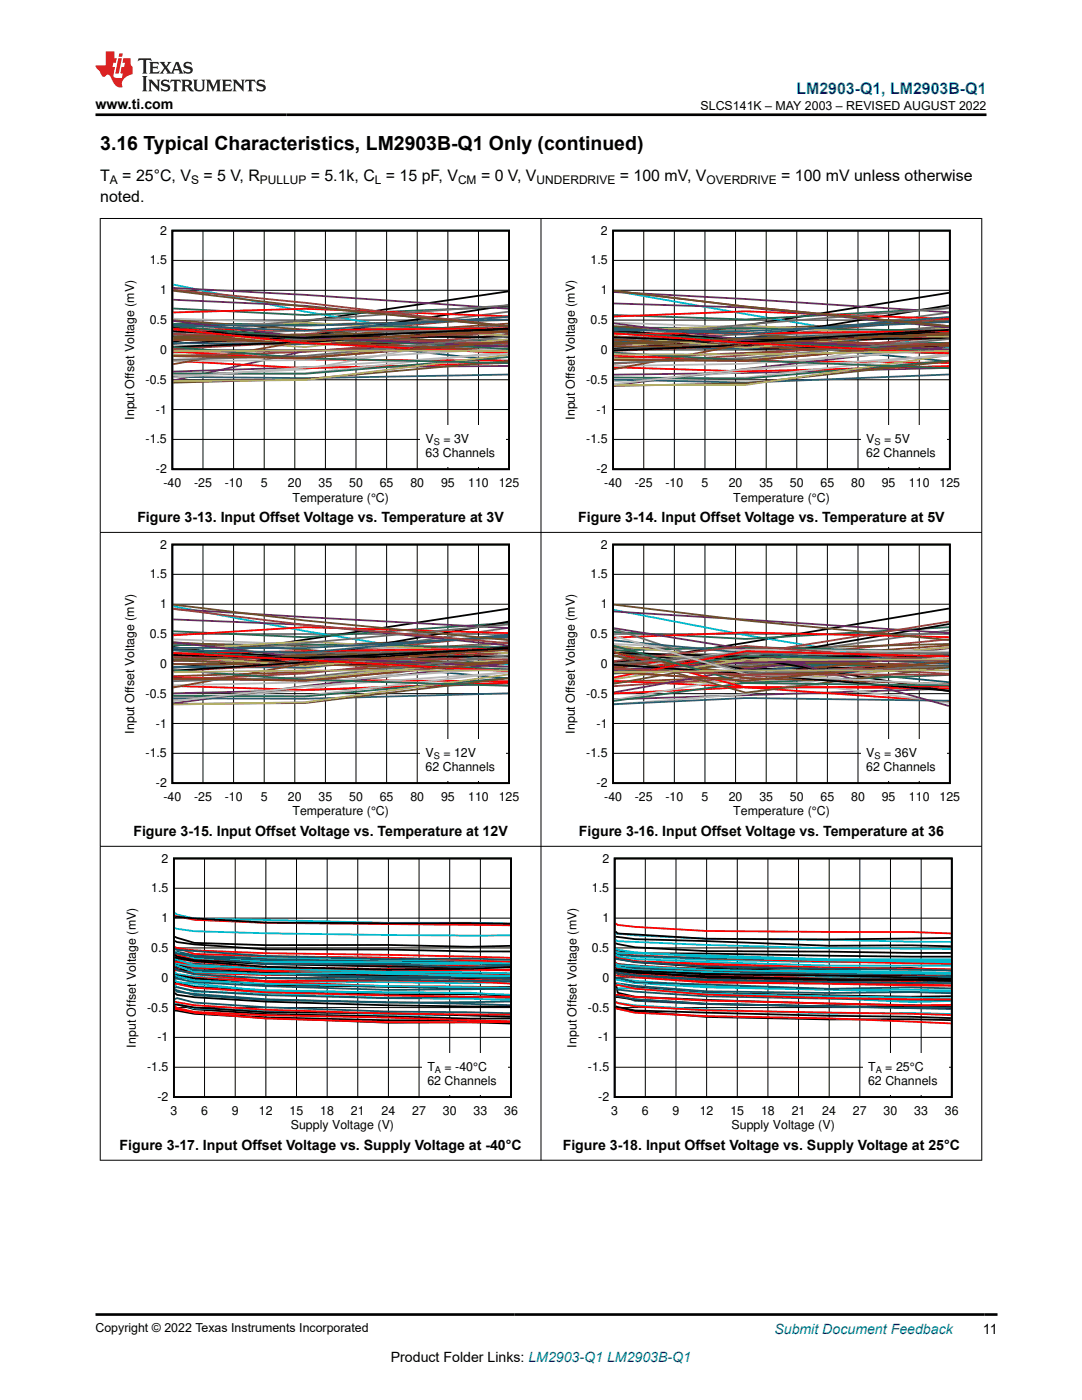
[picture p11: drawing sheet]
<svg xmlns="http://www.w3.org/2000/svg" width="216mm" height="279mm" viewBox="0 0 216 279" stroke-linecap="round" stroke-linejoin="round" font-family="sans-serif">
<defs><g id="words">
<text font-size="3.9" x="20" y="29.9">3.16 Typical Characteristics, LM2903B-Q1 Only (continued)</text>
<text font-size="3.2" fill="#00f" x="158.9" y="18.7">LM2903-Q1, LM2903B-Q1</text>
<g font-size="3.2">
<text x="20" y="36.1">T</text>
<text x="20" y="40.3">noted.</text>
<text x="24.4" y="36.1">= 25°C, V</text>
<text x="40.6" y="36.1">= 5 V, R</text>
<text x="62" y="36.1">= 5.1k, C = 15 pF, V</text>
<text x="96" y="36.1">= 0 V, V</text>
<text x="123.7" y="36.1">= 100 mV, V</text>
<text x="155.9" y="36.1">= 100 mV unless otherwise</text>
</g>
<g font-size="2.8">
<text x="19" y="21.8">www.ti.com</text>
<text x="27.4" y="104.3">Figure 3-13. Input Offset Voltage vs. Temperature at 3V</text>
<text x="115.4" y="104.3">Figure 3-14. Input Offset Voltage vs. Temperature at 5V</text>
<text x="26.6" y="166.9">Figure 3-15. Input Offset Voltage vs. Temperature at 12V</text>
<text x="115.5" y="166.9">Figure 3-16. Input Offset Voltage vs. Temperature at 36</text>
<text x="23.9" y="229.5">Figure 3-17. Input Offset Voltage vs. Supply Voltage at -40°C</text>
<text x="112.3" y="229.5">Figure 3-18. Input Offset Voltage vs. Supply Voltage at 25°C</text>
<text x="196.1" y="266.1">11</text>
<text x="78" y="271.7">Product Folder Links: LM2903-Q1 LM2903B-Q1</text>
</g>
<text font-size="2.8" fill="#00f" x="154.5" y="266.2">Submit Document Feedback</text>
<g font-size="2.5">
<text x="139.8" y="21.9">SLCS141K – MAY 2003 – REVISED AUGUST 2022</text>
<text x="31.9" y="46.8">2</text>
<text x="119.9" y="46.8">2</text>
<text x="29.9" y="52.8">1.5</text>
<text x="117.8" y="52.8">1.5</text>
<text x="31.9" y="58.7">1</text>
<text x="119.9" y="58.7">1</text>
<text x="29.9" y="64.7">0.5</text>
<text x="117.8" y="64.7">0.5</text>
<text x="31.9" y="70.6">0</text>
<text x="119.9" y="70.6">0</text>
<text x="29" y="76.6">-0.5</text>
<text x="117" y="76.6">-0.5</text>
<text x="26.8" y="83.8" transform="rotate(-90 26.8 83.8)">Input Offset Voltage (mV)</text>
<text x="31.1" y="82.5">-1</text>
<text x="114.7" y="83.8" transform="rotate(-90 114.7 83.8)">Input Offset Voltage (mV)</text>
<text x="119.1" y="82.5">-1</text>
<text x="29" y="88.5">-1.5</text>
<text x="84.9" y="88.5">V</text>
<text x="88.5" y="88.5">= 3V</text>
<text x="117" y="88.5">-1.5</text>
<text x="172.9" y="88.5">V</text>
<text x="176.4" y="88.5">= 5V</text>
<text x="31.1" y="94.4">-2</text>
<text x="84.9" y="91.2">63 Channels</text>
<text x="119.1" y="94.4">-2</text>
<text x="172.9" y="91.2">62 Channels</text>
<text x="32.6" y="97.3">-40</text>
<text x="38.7" y="97.3">-25</text>
<text x="44.8" y="97.3">-10</text>
<text x="52" y="97.3">5</text>
<text x="57.5" y="97.3">20</text>
<text x="58.4" y="100.1">Temperature (°C)</text>
<text x="63.6" y="97.3">35</text>
<text x="69.7" y="97.3">50</text>
<text x="75.8" y="97.3">65</text>
<text x="81.9" y="97.3">80</text>
<text x="88" y="97.3">95</text>
<text x="93.4" y="97.3">110</text>
<text x="99.5" y="97.3">125</text>
<text x="120.6" y="97.3">-40</text>
<text x="126.7" y="97.3">-25</text>
<text x="132.8" y="97.3">-10</text>
<text x="140" y="97.3">5</text>
<text x="145.4" y="97.3">20</text>
<text x="146.3" y="100.1">Temperature (°C)</text>
<text x="151.5" y="97.3">35</text>
<text x="157.6" y="97.3">50</text>
<text x="163.7" y="97.3">65</text>
<text x="169.8" y="97.3">80</text>
<text x="175.9" y="97.3">95</text>
<text x="181.4" y="97.3">110</text>
<text x="187.5" y="97.3">125</text>
<text x="31.9" y="109.5">2</text>
<text x="119.9" y="109.5">2</text>
<text x="29.9" y="115.4">1.5</text>
<text x="117.8" y="115.4">1.5</text>
<text x="31.9" y="121.4">1</text>
<text x="119.9" y="121.4">1</text>
<text x="29.9" y="127.3">0.5</text>
<text x="117.8" y="127.3">0.5</text>
<text x="31.9" y="133.3">0</text>
<text x="119.9" y="133.3">0</text>
<text x="29" y="139.2">-0.5</text>
<text x="117" y="139.2">-0.5</text>
<text x="26.8" y="146.4" transform="rotate(-90 26.8 146.4)">Input Offset Voltage (mV)</text>
<text x="31.1" y="145.2">-1</text>
<text x="114.7" y="146.4" transform="rotate(-90 114.7 146.4)">Input Offset Voltage (mV)</text>
<text x="119.1" y="145.2">-1</text>
<text x="29" y="151.1">-1.5</text>
<text x="84.9" y="153.9">62 Channels</text>
<text x="84.9" y="151.1">V</text>
<text x="88.5" y="151.1">= 12V</text>
<text x="117" y="151.1">-1.5</text>
<text x="172.9" y="151.1">V</text>
<text x="172.9" y="153.9">62 Channels</text>
<text x="176.4" y="151.1">= 36V</text>
<text x="31.1" y="157.1">-2</text>
<text x="32.6" y="159.9">-40</text>
<text x="38.7" y="159.9">-25</text>
<text x="44.8" y="159.9">-10</text>
<text x="52" y="159.9">5</text>
<text x="57.5" y="159.9">20</text>
<text x="63.6" y="159.9">35</text>
<text x="69.7" y="159.9">50</text>
<text x="75.8" y="159.9">65</text>
<text x="81.9" y="159.9">80</text>
<text x="88" y="159.9">95</text>
<text x="93.4" y="159.9">110</text>
<text x="99.5" y="159.9">125</text>
<text x="119.1" y="157.1">-2</text>
<text x="120.6" y="159.9">-40</text>
<text x="126.7" y="159.9">-25</text>
<text x="132.8" y="159.9">-10</text>
<text x="140" y="159.9">5</text>
<text x="145.4" y="159.9">20</text>
<text x="151.5" y="159.9">35</text>
<text x="157.6" y="159.9">50</text>
<text x="163.7" y="159.9">65</text>
<text x="169.8" y="159.9">80</text>
<text x="175.9" y="159.9">95</text>
<text x="181.4" y="159.9">110</text>
<text x="187.5" y="159.9">125</text>
<text x="58.4" y="162.7">Temperature (°C)</text>
<text x="146.3" y="162.7">Temperature (°C)</text>
<text x="32.2" y="172.1">2</text>
<text x="120.2" y="172.1">2</text>
<text x="30.2" y="178.1">1.5</text>
<text x="118.1" y="178.1">1.5</text>
<text x="32.2" y="184">1</text>
<text x="120.2" y="184">1</text>
<text x="30.2" y="190">0.5</text>
<text x="118.1" y="190">0.5</text>
<text x="32.2" y="195.9">0</text>
<text x="120.2" y="195.9">0</text>
<text x="29.4" y="201.9">-0.5</text>
<text x="117.3" y="201.9">-0.5</text>
<text x="27.1" y="209.1" transform="rotate(-90 27.1 209.1)">Input Offset Voltage (mV)</text>
<text x="31.4" y="207.8">-1</text>
<text x="115" y="209.1" transform="rotate(-90 115 209.1)">Input Offset Voltage (mV)</text>
<text x="119.4" y="207.8">-1</text>
<text x="29.4" y="213.8">-1.5</text>
<text x="85.3" y="213.8">T</text>
<text x="88.7" y="213.8">= -40°C</text>
<text x="117.3" y="213.8">-1.5</text>
<text x="173.2" y="213.8">T</text>
<text x="176.6" y="213.8">= 25°C</text>
<text x="31.4" y="219.7">-2</text>
<text x="85.3" y="216.5">62 Channels</text>
<text x="119.4" y="219.7">-2</text>
<text x="173.2" y="216.5">62 Channels</text>
<text x="34" y="222.6">3</text>
<text x="40.1" y="222.6">6</text>
<text x="46.2" y="222.6">9</text>
<text x="51.7" y="222.6">12</text>
<text x="57.8" y="222.6">15</text>
<text x="58" y="225.4">Supply Voltage (V)</text>
<text x="63.9" y="222.6">18</text>
<text x="70" y="222.6">21</text>
<text x="76.1" y="222.6">24</text>
<text x="82.2" y="222.6">27</text>
<text x="88.4" y="222.6">30</text>
<text x="94.5" y="222.6">33</text>
<text x="100.6" y="222.6">36</text>
<text x="122" y="222.6">3</text>
<text x="128.1" y="222.6">6</text>
<text x="134.2" y="222.6">9</text>
<text x="139.6" y="222.6">12</text>
<text x="145.7" y="222.6">15</text>
<text x="146" y="225.4">Supply Voltage (V)</text>
<text x="151.9" y="222.6">18</text>
<text x="158" y="222.6">21</text>
<text x="164.1" y="222.6">24</text>
<text x="170.2" y="222.6">27</text>
<text x="176.3" y="222.6">30</text>
<text x="182.4" y="222.6">33</text>
<text x="188.5" y="222.6">36</text>
<text x="19" y="265.9">Copyright © 2022 Texas Instruments Incorporated</text>
</g>
<g font-size="2.4">
<text x="21.9" y="36.7">A</text>
<text x="38.1" y="36.7">S</text>
<text x="51.9" y="36.7">PULLUP</text>
<text x="74.8" y="36.7">L</text>
<text x="91.4" y="36.7">CM</text>
<text x="107.1" y="36.7">UNDERDRIVE</text>
<text x="141" y="36.7">OVERDRIVE</text>
</g>
<g font-size="1.8">
<text x="86.5" y="88.9">S</text>
<text x="174.5" y="88.9">S</text>
<text x="86.5" y="151.5">S</text>
<text x="174.5" y="151.5">S</text>
<text x="86.8" y="214.2">A</text>
<text x="174.7" y="214.2">A</text>
</g>
</g></defs>
<path d="M34.4 46h67.2v47.6h-67.2zM101.4 58.2l-40.5 5.9-26.3 4.1M34.6 65.2l26.3 3.4 40.5-.2M34.6 65.3l26.3 1.8 40.5 .2M101.4 60.9l-40.5 6.3-26.3 1.4M101.4 65.7l-40.5 2.6-26.3 .9M101.4 65.5l-40.5 1.9-26.3-1.3" fill="none" stroke="#000" stroke-width=".36"/>
<g fill="none" stroke="#000" stroke-width=".2">
<path d="M34.4 57.9h67.2M34.4 52h67.2M40.5 46v47.7M46.6 46v47.7M52.7 46v47.7M58.8 46v47.7M64.9 46v47.7M71 46v47.7M77.1 46v47.7M83.3 46v47.7M89.4 46v47.7M95.5 46v47.7"/>
<path d="M34.4 75.8h67.2M34.4 69.8h67.2M34.4 63.9h67.2M34.4 87.7h67.2M34.4 81.7h67.2"/>
</g>
<path d="M34.6 62.4l26.3-.8 40.5 1.5M34.6 70.2l26.3 1.5 40.5 .3M34.6 72l26.3 1.5 40.5-1.1M101.4 66.5l-40.5 1.3-26.3-.7M101.4 65.5l-40.5 .4-26.3-.2 26.3 2.8 40.5 2" fill="none" stroke="#f00" stroke-width=".36"/>
<path d="M34.6 65.4l26.3 2.3 40.5 4.5" fill="none" stroke="#105465" stroke-width=".36"/>
<path d="M34.6 56.8l26.3 5.4 40.5 6.9" fill="none" stroke="#00bacc" stroke-width=".36"/>
<path d="M34.6 65.1l26.3 2.7 40.5 .1M34.6 64.6l26.3 .1 40.5 1.1M34.6 65.1l26.3 2.2 40.5 2.3M34.6 69.2l26.3 2.3 40.5 1M101.4 61.2l-40.5 1.7-26.3-1.3M101.4 71.3l-40.5 3.3-26.3-.1" fill="none" stroke="#286b48" stroke-width=".36"/>
<path d="M34.6 57.8l26.3 2.6 40.5 4.7M34.6 67.9h26.3l40.5 2.4M34.6 66.7l66.8 1.8M101.4 63.2l-40.5 3.5-26.3 .9M101.4 66.8l-40.5 3.4-26.3 .9M101.4 66.2l-66.8 3.4" fill="none" stroke="#9d3939" stroke-width=".36"/>
<path d="M34.6 57.5l26.3 1.3 40.5 2.8M34.6 59.8l26.3 1.2 40.5 4.2M34.6 64l26.3 3.3 40.5 1.9M101.4 73l-40.5 .3-26.3 .9M101.4 68.9l-40.5 1.2-26.3 5.8M101.4 68.2l-40.5 3.2-26.3-.3" fill="none" stroke="#68275f" stroke-width=".36"/>
<path d="M34.6 58l26.3 3.2 40.5 3.9M34.6 63.9l26.3 1.9 40.5 3.4M101.4 63.9l-40.5 .9h-26.3M101.4 66.5l-40.5 1.9-26.3-1M101.4 72l-40.5 3.7-26.3 .7M101.4 66.2l-66.8 1" fill="none" stroke="#6b5028" stroke-width=".36"/>
<path d="M34.6 67.8l26.3 .4 40.5 1.8M34.6 66.6l26.3 1.7 40.5 .2M101.4 64.6l-40.5 2.6-26.3 .4M101.4 68.3l-40.5 1.7-26.3 .3M101.4 66l-40.5 2-26.3 4.7M101.4 68.2l-40.5 3.2-26.3-.3" fill="none" stroke="#83461f" stroke-width=".36"/>
<path d="M34.6 65.3l26.3-.9 40.5 2.6M101.4 64.9l-40.5 4.4-26.3-1.7M101.4 67.7l-40.5 3.5-26.3-.5M101.4 65.5l-40.5 3.1-26.3-2.6M101.4 70.8l-40.5 5-26.3 .2M101.4 70l-66.8 .1" fill="none" stroke="#b1ae67" stroke-width=".36"/>
<path d="M101.4 62.2l-40.5 5.2-26.3-1.2M101.4 64.9l-66.8 4.7M101.4 66.2l-40.5-.3-26.3 1.2M101.4 60.9l-40.5 3-26.3 2.7M101.4 67.2l-40.5 3.8-26.3 .8" fill="none" stroke="#6c6c6c" stroke-width=".36"/>
<path d="M34.6 63.6l26.3 .8 40.5 2.3M101.4 66.2l-40.5 7.5-26.3 1.3M101.4 70.2l-40.5 4.3-26.3 .4M101.4 69.5l-40.5 2.4-26.3 .2M101.4 70.6l-40.5 2.7-26.3 2" fill="none" stroke="#b8b8b8" stroke-width=".36"/>
<path d="M101.4 65.9l-40.5 1.1-26.3 .1M101.4 65.8l-40.5 2.9-26.3-.2M101.4 74.7l-40.5 .8-26.3-.3M101.4 63.8l-40.5 1.2-26.3-.2M101.4 63.2l-40.5 2.8-26.3-1.1" fill="none" stroke="#295c75" stroke-width=".36"/>
<path d="M83.8 84.8h17.1v8.4h-17.1z" fill-rule="evenodd" fill="#fff"/>
<path d="M122.3 46h67.2v47.6h-67.2zM189.4 58.4l-40.6 6.5-26.3 3.8M122.5 65.6l26.3 4.1 40.6-.7M122.5 66l26.3 1.8 40.6-.3M189.4 60.9l-40.6 6.8-26.3 1.9M189.4 66.1l-40.6 2.7-26.3 1.1M189.4 65.8l-40.6 2.5-26.3-1" fill="none" stroke="#000" stroke-width=".36"/>
<g fill="none" stroke="#000" stroke-width=".2">
<path d="M122.3 57.9h67.2M122.3 52h67.2M128.5 46v47.7M134.6 46v47.7M140.7 46v47.7M146.8 46v47.7M152.9 46v47.7M159 46v47.7M165.1 46v47.7M171.2 46v47.7M177.3 46v47.7M183.4 46v47.7"/>
<path d="M122.3 75.8h67.2M122.3 69.8h67.2M122.3 63.9h67.2M122.3 87.7h67.2M122.3 81.7h67.2"/>
</g>
<path d="M122.5 63.2l26.3-1.1 40.6 1.5M122.5 71l26.3 1 40.6 .4M122.5 66.5l26.3 2 40.6 2M189.4 67l-40.6 2-26.3-1.2M189.4 73.1l-40.6 1-26.3-.8M189.4 66.1l-40.6 .4-26.3 .1" fill="none" stroke="#f00" stroke-width=".36"/>
<path d="M122.5 66.3l26.3 1.9 40.6 3.9" fill="none" stroke="#105465" stroke-width=".36"/>
<path d="M122.5 58l26.3 4.7 40.6 6.8" fill="none" stroke="#00bacc" stroke-width=".36"/>
<path d="M122.5 65.7l26.3 3 40.6-.3M122.5 65.4l26.3 .1 40.6 .5M122.5 66.3l26.3 1.9 40.6 1.9M122.5 70.4l26.3 1.5 40.6 1.6M189.4 61.5l-40.6 2.3-26.3-.9M189.4 72l-40.6 3.6-26.3-.3" fill="none" stroke="#286b48" stroke-width=".36"/>
<path d="M122.5 58l26.3 3.2 40.6 3.9M122.5 68.5l26.3-.4 40.6 2.6M122.5 67.2l26.3 1 40.6 .5M189.4 63.5l-40.6 3.9-26.3 1.5M189.4 67.1l-40.6 3.8-26.3 1.7M189.4 66.3l-40.6 2.7-26.3 1" fill="none" stroke="#9d3939" stroke-width=".36"/>
<path d="M122.5 58.3l26.3 1.4 40.6 2.6M122.5 60.6l26.3 .8 40.6 3.9M122.5 64.5l26.3 3.4 40.6 1.9M189.4 73.4l-40.6 1-26.3 .4M189.4 69.1l-40.6 4.5-26.3 3.3M189.4 68.5l-40.6 3.5-26.3-.2" fill="none" stroke="#68275f" stroke-width=".36"/>
<path d="M122.5 58l26.3 3.2 40.6 3.9M122.5 65.1l26.3 1.5 40.6 3.2M189.4 64.1l-40.6 1.5h-26.3M189.4 66.8l-40.6 2.4-26.3-.9M189.4 72.1l-40.6 4.4-26.3 .5M189.4 66.8l-40.6 .7-26.3 1.2" fill="none" stroke="#6b5028" stroke-width=".36"/>
<path d="M122.5 69.1l26.3 .1 40.6 1.4M122.5 67.8l26.3 1.2h40.6M189.4 65.2l-40.6 2.7-26.3 .5M189.4 68.5l-40.6 1.9-26.3 1.1M189.4 66.6l-40.6 2-26.3 5.1M189.4 68.5l-40.6 3.5-26.3-.2" fill="none" stroke="#83461f" stroke-width=".36"/>
<path d="M122.5 66l26.3-1 40.6 2.3M189.4 65.3l-40.6 4.4-26.3-1.3M189.4 68.8l-40.6 2.9h-26.3M189.4 66l-40.6 3.4-26.3-2.4M189.4 70.9l-40.6 5.9h-26.3M189.4 70l-40.6 .7h-26.3" fill="none" stroke="#b1ae67" stroke-width=".36"/>
<path d="M189.4 62.4l-40.6 5.5-26.3-.7M189.4 65.1l-40.6 3.1-26.3 1.6M189.4 66.3l-40.6 .4-26.3 1.1M189.4 61.5l-40.6 3.3-26.3 2.7M189.4 67.7l-40.6 3.7-26.3 1" fill="none" stroke="#6c6c6c" stroke-width=".36"/>
<path d="M122.5 64.4l66.9 2.4M189.4 66.9l-40.6 7.3-26.3 1.9M189.4 70.6l-40.6 4.8-26.3 .5M189.4 69.7l-40.6 2.9-26.3 .4M189.4 70.9l-40.6 2.8-26.3 2.9" fill="none" stroke="#b8b8b8" stroke-width=".36"/>
<path d="M189.4 66.4l-40.6 1-26.3 .9M189.4 66.3l-40.6 3.3-26.3-.5M189.4 74.7l-40.6 1.7-26.3-.6M189.4 64.3l-40.6 1.8-26.3-.2M189.4 63.3l-40.6 3.4-26.3-1.1" fill="none" stroke="#295c75" stroke-width=".36"/>
<path d="M171.8 84.8h17.1v8.4h-17.1z" fill-rule="evenodd" fill="#fff"/>
<path d="M34.4 108.7h67.2v47.6h-67.2zM34.6 129.1l26.3 3.6 40.5-.4M34.6 129.6l26.3 1.6 40.5-.2M101.4 121.5l-66.8 10.2M101.4 124.1l-40.5 7.1-26.3 2M101.4 129.2l-40.5 3-26.3 1.6M101.4 129.4l-40.5 2-26.3-.7" fill="none" stroke="#000" stroke-width=".36"/>
<g fill="none" stroke="#000" stroke-width=".2">
<path d="M34.4 114.6h67.2M40.5 108.7v47.6M46.6 108.7v47.6M52.7 108.7v47.6M58.8 108.7v47.6M64.9 108.7v47.6M71 108.7v47.6M77.1 108.7v47.6M83.3 108.7v47.6M89.4 108.7v47.6M95.5 108.7v47.6M34.4 138.4h67.2"/>
<path d="M34.4 132.5h67.2M34.4 126.5h67.2M34.4 120.6h67.2M34.4 150.3h67.2M34.4 144.4h67.2"/>
</g>
<path d="M34.6 135.2l26.3 .5 40.5 .2M34.6 130.3l66.8 3.6M101.4 130.3l-40.5 1.7-26.3-.6M101.4 126.3l-40.5-1.1-26.3 1.6M101.4 136.2l-40.5 1.5-26.3-.8M101.4 129.5l-40.5 .4-26.3 .6" fill="none" stroke="#f00" stroke-width=".36"/>
<path d="M34.6 129.4l26.3 2.2 40.5 3.8" fill="none" stroke="#105465" stroke-width=".36"/>
<path d="M34.6 121l26.3 4.9 40.5 6.7" fill="none" stroke="#00bacc" stroke-width=".36"/>
<path d="M34.6 129.4l26.3 2.4 40.5 .3M34.6 128.7l26.3-.1 40.5 .6M34.6 129.8l26.3 2 40.5 1.8M34.6 133.7l26.3 1.9 40.5 1.3M101.4 124.3l-40.5 2.9-26.3-1.2M101.4 135.3l-40.5 3.7-26.3-.1" fill="none" stroke="#286b48" stroke-width=".36"/>
<path d="M34.6 131.6l26.3-.4 40.5 2.6M34.6 131l26.3 .4 40.5 .2M34.6 121.5l26.3 3.2 40.5 3.7M101.4 126.7l-40.5 4.1-26.3 1.1M101.4 130.2l-40.5 4.2-26.3 1.2M101.4 129.4l-40.5 3.1-26.3 1.4" fill="none" stroke="#9d3939" stroke-width=".36"/>
<path d="M34.6 121.6l26.3 1.6 40.5 2.1M34.6 123.6l26.3 1.1 40.5 4.1M34.6 128.2l26.3 3.1 40.5 1.7M101.4 136.4l-40.5 1.3-26.3 .7M101.4 132.3l-40.5 4.6-26.3 3.5M101.4 132l-40.5 3.8-26.3-.4" fill="none" stroke="#68275f" stroke-width=".36"/>
<path d="M34.6 128.2l26.3 1.4 40.5 3.6M34.6 120.7l26.3 3.1 40.5 3.9M101.4 127.3l-40.5 1.6-26.3-.5M101.4 130.2l-40.5 2.5-26.3-.9M101.4 135.4l-40.5 4.9-26.3 .2M101.4 129.7l-66.8 2" fill="none" stroke="#6b5028" stroke-width=".36"/>
<path d="M34.6 132.6l26.3-.1 40.5 1.3M34.6 131.2l26.3 1.3 40.5-.2M101.4 128.3l-40.5 2.3-26.3 .9M101.4 131.9l-40.5 2.2-26.3 .8M101.4 129.7l-40.5 2.7-26.3 4.8M101.4 132l-40.5 3.8-26.3-.4" fill="none" stroke="#83461f" stroke-width=".36"/>
<path d="M34.6 129.6l26.3-1.6 40.5 2.4M101.4 128.2l-40.5 5.2-26.3-1.7M101.4 131.5l-40.5 4-26.3-.2M101.4 129.4l-40.5 3.6-26.3-2.2M101.4 134.6l-40.5 5.5-26.3 .5M101.4 133.8h-40.5l-26.3 .3" fill="none" stroke="#b1ae67" stroke-width=".36"/>
<path d="M101.4 125.3l-40.5 5.9-26.3-.9M101.4 128.1l-40.5 3.7-26.3 1.5M101.4 129.8l-40.5 .5-26.3 1.1M101.4 124.6l-66.8 6.2M101.4 130.8l-40.5 4.4-26.3 .7" fill="none" stroke="#6c6c6c" stroke-width=".36"/>
<path d="M34.6 127.6l66.8 2.8M101.4 130.3l-40.5 7.4-26.3 2M101.4 134.1l-40.5 4.7-26.3 .2M101.4 133.3l-40.5 2.9-26.3 .6M101.4 134.2l-40.5 2.8-26.3 2.9" fill="none" stroke="#b8b8b8" stroke-width=".36"/>
<path d="M101.4 129.3l-40.5 2-26.3 .2M101.4 129l-40.5 4.2-26.3-.1M101.4 138.4l-40.5 1.1-26.3-.1M101.4 127.1l-40.5 2.2h-26.3M101.4 126.7l-40.5 3.5-26.3-.4" fill="none" stroke="#295c75" stroke-width=".36"/>
<path d="M83.8 147.5h17.1v8.3h-17.1z" fill-rule="evenodd" fill="#fff"/>
<path d="M122.3 108.7h67.2v47.6h-67.2zM122.5 129.8l26.3 3.8 40.6-.7M122.5 132l26.3-.8 40.6 6.7M122.5 130.3l26.3 .7 40.6-.1M122.5 132.7l26.3 1.7 40.6 3.5M189.4 121.4l-40.6 6.9-26.3 4.2M189.4 124.5l-40.6 7-26.3 1.8" fill="none" stroke="#000" stroke-width=".36"/>
<g fill="none" stroke="#000" stroke-width=".2">
<path d="M122.3 114.6h67.2M128.5 108.7v47.6M134.6 108.7v47.6M140.7 108.7v47.6M146.8 108.7v47.6M152.9 108.7v47.6M159 108.7v47.6M165.1 108.7v47.6M171.2 108.7v47.6M177.3 108.7v47.6M183.4 108.7v47.6M122.3 138.4h67.2"/>
<path d="M122.3 132.5h67.2M122.3 126.5h67.2M122.3 120.6h67.2M122.3 150.3h67.2M122.3 144.4h67.2"/>
</g>
<path d="M122.5 135.9l26.3 1.2 40.6 .3M122.5 138.4l26.3-1.2 40.6 2.9M122.5 130.2l26.3 7 40.6-.2M189.4 130.9l-40.6 2.2-26.3-1M189.4 127.2l-40.6-1-26.3 1M189.4 131l-40.6-1-26.3 5.2" fill="none" stroke="#f00" stroke-width=".36"/>
<path d="M122.5 130.4l26.3 1.8 40.6 4" fill="none" stroke="#105465" stroke-width=".36"/>
<path d="M122.5 121.7l26.3 5.1 40.6 6.7" fill="none" stroke="#00bacc" stroke-width=".36"/>
<path d="M122.5 129.8l26.3 2.7 40.6 .5M122.5 129.8l26.3-.7 40.6 1M122.5 128.9l26.3 7.4 40.6 .5M189.4 125.2l-40.6 2.3-26.3-1.4M189.4 134.7l-40.6 1.6-26.3 3.6M189.4 131.9l-40.6-1-26.3 3.4" fill="none" stroke="#286b48" stroke-width=".36"/>
<path d="M122.5 132.2h26.3l40.6 2.3M122.5 131.9l26.3-3 40.6 3M122.5 133.4l26.3 1.2h40.6M189.4 127.6l-40.6 3.9-26.3 1.4M189.4 131.5l-40.6 3.8-26.3 1.6M189.4 124.1l-40.6 6.5-26.3 2.6" fill="none" stroke="#9d3939" stroke-width=".36"/>
<path d="M122.5 122l66.9 4.3M122.5 125.4l26.3 4.2 40.6 11.3M189.4 137.4l-66.9 2.2M189.4 129.3l-40.6 4.2-26.3 4.7M189.4 131.7l-40.6 .5-26.3 1.5M189.4 132l-40.6 3.8-26.3-1.7" fill="none" stroke="#68275f" stroke-width=".36"/>
<path d="M122.5 130.8l26.3 7.4 40.6-5-40.6 1.5-26.3-3.9M122.5 120.7l26.3 3.1 40.6 3.9M189.4 128.5l-40.6 1-26.3-.2M189.4 130.9l-40.6 2.2-26.3-.4M189.4 133.1l-40.6-1.3-26.3 4.7" fill="none" stroke="#6b5028" stroke-width=".36"/>
<path d="M122.5 130.2l26.3 5.1 40.6 1.2M189.4 128.8l-40.6 2.9-26.3 .4M189.4 132.9l-40.6 2.2-26.3 1M189.4 130.3l-40.6 4.6-26.3-1.7M189.4 133.1l-40.6-1.4-26.3 1.6M189.4 132l-40.6 3.8-26.3-1.7" fill="none" stroke="#83461f" stroke-width=".36"/>
<path d="M122.5 128.9l26.3 2.6 40.6 .7M189.4 129.3l-40.6 4.8-26.3-1.5M189.4 132.9l-40.6 3.3-26.3-.1M189.4 129.2l-40.6 3-26.3-2.2M189.4 131.6h-40.6l-26.3 3.9M189.4 133.8h-40.6l-26.3 .3" fill="none" stroke="#b1ae67" stroke-width=".36"/>
<path d="M122.5 125.5l26.3 8.8 40.6-1.4M189.4 125.8l-40.6 5.7-26.3-.6M189.4 129.2l-40.6 3.5-26.3 1.7M189.4 130.4h-40.6l-26.3 .6M189.4 130.4h-40.6l-26.3 2" fill="none" stroke="#6c6c6c" stroke-width=".36"/>
<path d="M122.5 128.5l66.9 3.2M122.5 139.7l26.3-4.7 40.6 5.3M122.5 126.9l26.3 7.6 40.6 2.1M189.4 131l-40.6 7.5-26.3 2.1M189.4 130.1l-40.6-.5-26.3 4.2" fill="none" stroke="#b8b8b8" stroke-width=".36"/>
<path d="M122.5 127.8l26.3 2.5 40.6 2.2M189.4 130.6l-40.6 1.5-26.3 .6M189.4 130.6l-40.6 3.4-26.3-.3M189.4 139.8l-40.6-.5-26.3 1.2" fill="none" stroke="#295c75" stroke-width=".36"/>
<path d="M171.8 147.5h17.1v8.3h-17.1z" fill-rule="evenodd" fill="#fff"/>
<g fill="none" stroke="#000" stroke-width=".36">
<path d="M34.7 171.3h67.3v47.6h-67.3zM34.9 193.6l3.9 .4 38.7 1.1 16.3-.3 8 .3M34.9 186.9l3.9 1.3 14.3 .4h24.4l16.3 .4 8-.2M34.9 192.9l3.9 .8 14.3 .4 24.4 .6 16.3-.1 8 .2M34.9 187.8l.4 .2 3.5 .5 14.3 1h24.4l16.3 .4h8M34.9 193.3l.4 .1 3.5 .4 14.3 .5 40.7 .9 8-.3M34.9 196.1l3.9 .9 14.3 1 24.4 .5 16.3-.1 8 .3M34.9 192.4l3.9 .7 14.3 .9 24.4 .5h16.3l8 .3M34.9 194.5l3.9 .7 14.3 1.3 40.7 .7 8-.2M34.9 190.5l.4 .4 3.5 .7 14.3 .8 24.4 .5 16.3 .2 8-.1-8 .3-16.3 .2-24.4-.5-14.3-1.2-3.9-.7M34.9 198.2l.4 .3 3.5 .5 14.3 .9 24.4 .7 24.3 .3M34.9 183.1l.4-.1 17.8 1.1 48.7 .3"/>
<path d="M34.9 200.3l3.9 1.1 14.3 1 24.4 .4 16.3 .5h8M34.9 201.3l3.9 .9 14.3 .8 24.4 .6 16.3 .1 8 .2M34.9 200.5l3.9 .6 14.3 .9 24.4 .2 24.3 .7M34.9 201.7l3.9 .6 14.3 .8 24.4 1 16.3-.1 8 .3"/>
</g>
<g fill="none" stroke="#000" stroke-width=".2">
<path d="M34.7 177.3h67.3M40.8 171.3v47.6M46.9 171.3v47.6M53.1 171.3v47.6M59.2 171.3v47.6M65.3 171.3v47.6M71.4 171.3v47.6M77.5 171.3v47.6M83.6 171.3v47.6M89.7 171.3v47.6M95.9 171.3v47.6M34.7 195.1h67.3"/>
<path d="M34.7 189.2h67.3M34.7 183.2h67.3M34.7 213h67.3M34.7 207h67.3M34.7 201.1h67.3"/>
</g>
<g fill="none" stroke="#f00" stroke-width=".36">
<path d="M34.9 192.3h.4l3.5 .8 14.3 1h24.4l24.3 .6M34.9 192.9l3.9 1.3 14.3 .4 24.4 .1 16.3 .8h8M34.9 192.8h.4l3.5 .9 14.3 .6 24.4 .3 16.3 .7h8M34.9 189l.4 .2 3.5 .5 14.3 .5 24.4 .4 24.3 .6M34.9 182.8l3.9 .8 14.3 .6 48.7 .5M34.9 194.8l.4-.1 3.5 .4 14.3 .8 24.4 .9 24.3 .3M34.9 193.7l.4-.1 3.5 .8 14.3 1.4 24.4-.1 16.3 .2 8 .4M34.9 189.2h.4l3.5 1.2 14.3 .4 24.4 .3 24.3 .9M34.9 190.6l3.9 .7 14.3 1 40.7 .5 8 .3M34.9 199.9l3.9 .7 14.3 .9 24.4 .8 24.3 .2M34.9 192l3.9 1.1a960.9 960.9 0 0 0 63 1.3M34.9 191.1l.4 .2 3.5 .6 14.3 1.2 40.7 .4 8 .2"/>
<path d="M34.9 191.9l3.9 .6 14.3 1.2 48.7-.1M34.9 196.4l3.9 .7 14.3 .9 24.4 .7 24.3 .3M34.9 201.4l3.9 .7 14.3 1.2 24.4 .7h24.3M34.9 200.8l.4 .4 3.5 .8 14.3 .6 24.4 .5 24.3 .7"/>
</g>
<g fill="none" stroke="#105465" stroke-width=".36">
<path d="M34.9 190.8l.4 .4 3.5 .4 38.7 1.3 16.3-.2 8 .3M34.9 199.4l.4-.2 3.5 .9 14.3 .9 24.4 .9 24.3 .3M34.9 191.6l3.9 .9 14.3 .5 24.4 .5h24.3M34.9 192.5l.4 .4 3.5 .7 38.7 1.8 16.3-.2 8 .1M34.9 192.7l.4-.2 3.5 1.1 14.3 .8 24.4 .6h16.3l8 .3M34.9 190.5l3.9 .4 14.3 .8 24.4 .4 16.3 .6 8-.3M34.9 189.9h.4l3.5 .8 14.3 .7 40.7 .7 8 .4M34.9 193.2l.4 .4 3.5 .8 14.3 .8 48.7 .6M34.9 197.4l.4 .2 3.5 1 14.3 .9 48.7 1.1M34.9 195l18.2 1.6 24.4 .3 16.3 .4h8M34.9 191.5l.4 .5 17.8 1.5 48.7 .8M34.9 197.5l.4 .4 3.5 .5 14.3 1 24.4 .7 24.3-.2"/>
<path d="M34.9 189.4l.4 .2a518 518 0 0 0 58.5 1.7l8 .3M34.9 197.1l.4-.1 3.5 .7 14.3 .9 24.4 .6 16.3-.2 8 .1M34.9 190.2l3.9 .7 14.3 1.5 24.4 .1 16.3 .6 8-.5M34.9 195.3l3.9 .7a621.8 621.8 0 0 0 63 1.3"/>
</g>
<g fill="none" stroke="#00bacc" stroke-width=".36">
<path d="M34.9 182.2l.4 .3 3.5 .8 38.7 .9h16.3l8 .1M34.9 194l.4 .4 3.5 .5 14.3 1 40.7 .3 8-.2M34.9 190.4l3.9 .6 14.3 1.1 48.7 .3M34.9 195.7l.4 .3 3.5 .8 14.3 .8 24.4 .5h16.3l8 .7M34.9 195.6l.4 .4 17.8 1.8 40.7 .4 8 .3M34.9 196.6l.4 .4 3.5 .9 38.7 1.3 16.3 .1 8 .3M34.9 190.7l.4 .2 3.5 .4 14.3 1 40.7 .4 8 .3M34.9 185.2l.4 .2 3.5 .4a1940.3 1940.3 0 0 0 63 .9M34.9 192l.4 .3 3.5 .6 14.3 .6 24.4 .9 16.3 .2 8 .2M34.9 192.6l3.9 1.4 14.3 .3 24.4-.1 16.3 .7h8M34.9 191.4l3.9 1.2 14.3 .7 24.4 .6 16.3 .1 8 .3M34.9 194.6l3.9 1.1 14.3 .6 48.7 .9"/>
<path d="M101.8 191.9l-24.3-.3-24.4-.6-14.3-.1-3.9-.8h.4l3.5 1.1 14.3 .7 48.7 .4M34.9 200.2l3.9 1 38.7 1.2 24.3 .3"/>
</g>
<path d="M84.2 210.1h17.1v8.4h-17.1z" fill-rule="evenodd" fill="#fff"/>
<g fill="none" stroke="#000" stroke-width=".36">
<path d="M122.6 171.3h67.3v47.6h-67.3zM122.8 189.5l.5 .2 3.4 .5 63 .7M122.8 188.2l3.9 .9 14.3 .7 48.7 .4M122.8 186.9l3.9 .5 38.8 1.3h16.3l7.9 .2M122.8 193.1l.5-.2 3.4 .5 55.1 1.7 7.9-.2M122.8 196.5l3.9 .5 14.3 1.2 40.8 .7 7.9-.1M122.8 199l3.9 .5 14.3 .8 24.5 .5 16.3 .1 7.9 .2M122.8 196.1l.5 2 3.4 .8 14.3 .7 24.5 .7 24.2 .6M122.8 191.3l3.9 .7 14.3 1 24.5 .4 16.3-.2 7.9 .5M122.8 193.6l3.9 .5a1060.3 1060.3 0 0 0 63 1.5M122.8 193.4l.5 .2 3.4 .3 14.3 1.2 24.5 .4h16.3l7.9 .3M122.8 193.7l.5-.2 3.4 .3 14.3 .6 24.5 .3 24.2 .6"/>
<path d="M122.8 185.9l.5 .4 17.7 1.1 24.5 .1 24.2-.3M189.7 194.3h-7.9l-40.8-1-14.3-.1-3.9-.6 3.9 .9 14.3 .9 40.8 .4 7.9 .3M122.8 200.8l3.9 .9 38.8 1 16.3 .2 7.9 .3M122.8 201.1l.5 .2 3.4 .5 14.3 1.2 24.5 .4h16.3l7.9 .2"/>
</g>
<g fill="none" stroke="#000" stroke-width=".2">
<path d="M122.6 177.3h67.3M128.8 171.3v47.6M134.9 171.3v47.6M141 171.3v47.6M147.1 171.3v47.6M153.2 171.3v47.6M159.3 171.3v47.6M165.5 171.3v47.6M171.6 171.3v47.6M177.7 171.3v47.6M183.8 171.3v47.6M122.6 195.1h67.3"/>
<path d="M122.6 189.2h67.3M122.6 183.2h67.3M122.6 213h67.3M122.6 207h67.3M122.6 201.1h67.3"/>
</g>
<g fill="none" stroke="#f00" stroke-width=".36">
<path d="M122.8 193.2l.5 .3 3.4 .8 38.8 1.1 16.3 .4h7.9l-24.2-.1-24.5-.6-14.3-.8-3.9-.7M122.8 192.1l.5 .3a696.9 696.9 0 0 0 58.5 1.7h7.9M122.8 194l3.9 .9 14.3 1 40.8 .5 7.9 .3-48.7-.6-14.3-1.1-3.9-.4M122.8 189.8l.5 .3 3.4 .6 14.3 .6 48.7 1.1M122.8 184.3l.5 .3 3.4 .4 14.3 .8 40.8 .2 7.9 .3M122.8 193.1l.5 .2 17.7 1.2 48.7 .9M122.8 191l.5-.1 3.4 1 38.8 1.2 24.2 .3M122.8 192.4l3.9 .7 14.3 .7 24.5 .6 24.2 .2-48.7-.6-14.3-.5-3.9-.7M122.8 200l.5 .2 3.4 .7 14.3 .7 48.7 1M122.8 191.1l.5-.1 3.4 .8 14.3 .8 24.5 .7 24.2 .2M122.8 198.6l.5-.1 3.4 .5 14.3 .7 40.8 1 7.9-.2M122.8 196.7l.5-.1 3.4 .7 14.3 1.2 24.5 .7 24.2 .2"/>
<path d="M122.8 201.2l3.9 .9 14.3 .7 24.5 .4 24.2 1"/>
</g>
<g fill="none" stroke="#105465" stroke-width=".36">
<path d="M122.8 193.1l3.9 .4 14.3 .7 48.7 .6M122.8 198.6l.5-.1 3.4 1.2 14.3 .7 48.7 1M122.8 192.6l.5-.2 3.4 .8 14.3 .6 40.8 .5 7.9-.2M122.8 192.4l18.2 1.6 40.8 .5 7.9 .2M122.8 193.8l3.9 .7a834 834 0 0 0 63 1.2M122.8 194l.5 .4 3.4 .6 14.3 .4 24.5 .3 16.3 .5h7.9M122.8 190.1l.5 .4 3.4 .3 14.3 .5 48.7 .5M122.8 193.6l.5 .2 3.4 .7 14.3 .7 24.5 .2 16.3 .5h7.9l-7.9-.5-16.3 .2-24.5-.4-14.3-.9-3.9-.7M122.8 198.8l3.9 .6 14.3 .9 40.8 .8h7.9M122.8 194l.5 .2 3.4 .5 14.3 .9 40.8 .6 7.9-.4M122.8 197.3l.5 .2 3.4 .4 14.3 .9 48.7 .8M122.8 192.7l3.9 .5 14.3 .7 24.5 .5 16.3-.1 7.9 .3"/>
<path d="M122.8 196.3h.5l3.4 .4 14.3 1.1 24.5 .4 16.3-.2 7.9 .2M122.8 191.3l3.9 .7 14.3 .9 48.7 .7M122.8 195.2l.5-.1 3.4 .9 38.8 1.3 16.3-.3 7.9 .3"/>
</g>
<g fill="none" stroke="#00bacc" stroke-width=".36">
<path d="M122.8 187.6l.5 .2a1335.9 1335.9 0 0 0 66.4 1.6M122.8 190.2l.5 .3 3.4 .4 14.3 .7 24.5 .4 24.2 .1M122.8 192.5l3.9 .5 14.3 .9 24.5-.2 24.2 .4M122.8 192.8l3.9 .8 38.8 1.3 24.2 .2a1982.6 1982.6 0 0 1-63-1.1l-3.4-1.3-.5 .3M122.8 195.3l18.2 1.5 24.5 .6 16.3 .1 7.9 .2M122.8 197.1l.5 .1 3.4 .1 14.3 1.1 24.5 .8 16.3 .8 7.9-.2M122.8 195.6l3.9 .6 14.3 .8 40.8 .9h7.9M122.8 189.8l.5 .4 42.2 1.2 24.2 .1M122.8 199.9l.5 .2 3.4 .6 14.3 .8 24.5 .8 16.3-.1 7.9 .2M122.8 186.3l3.9 .4 14.3 .6 24.5 .3 24.2 .4M122.8 189.3l.5 .2 3.4 .6 14.3 .9 24.5 .7 24.2 .2M122.8 190.5l.5 .4 3.4 .5a919.4 919.4 0 0 0 63 1.3"/>
<path d="M122.8 192.3l.5 .3 17.7 .9 48.7 .9M122.8 196.7l.5-.4 3.4 .9 14.3 1.1 48.7 1"/>
</g>
<path d="M172.1 210.1h17.1v8.4h-17.1z" fill-rule="evenodd" fill="#fff"/>
<path d="M19.9 43.6h176.1M20 43.5v188.1M107.9 43.5v188.1M195.9 43.5v188.1M19.9 106.3h176.1M19.9 168.9h176.1M19.9 231.5h176.1" fill="none" stroke="#000" stroke-width=".2"/>
<path d="M27.7 11.6l-.2 .6 .5-.2h.6v.1v2.2l-.2 .4h1l-.2-.4v-2.2v-.1h.5l.5 .2-.1-.6zM29.8 12.4l.2 .3v1.6l-.2 .4h1.9l.1-.6a1.08 1.08 0 0 1-1.3 .2v-.7h.6l.4 .2v-.7l-.4 .2h-.6v-.5l.2-.2a1 1 0 0 1 1 .3l-.1-.5zM31.8 12.4l1 1.1-1 1.2h.9l-.2-.2 .4-.8 .5 .8-.2 .2h1.6l-.2-.2 .1-.5h1l.1 .5-.1 .2h.9l-.2-.4-.8-1.9h-.5l-1 2.1-.8-1.1 .9-1h-.8l.2 .2-.5 .6-.3-.6 .1-.2zM35.2 12.8l.4 1h-.8zM36.8 12.5a.65 .65 0 0 0-.2 .7 .65 .65 0 0 0 .6 .5l.7 .1 .1 .3a.79 .79 0 0 1-.7 .4 .79 .79 0 0 1-.7-.5l.1 .7 .2-.1a.93 .93 0 0 0 1.1 0 .93 .93 0 0 0 .4-.9 1.46 1.46 0 0 0-1.2-.6l-.1-.3a1.09 1.09 0 0 1 1.2 .2l-.2-.6-.1 .1-.6-.2zM28.4 15.2l.2 .4v2.2l-.2 .4h1l-.2-.4v-2.2l.2-.4zM29.6 15.9l.2 .4v1.5l-.2 .4h.8l-.3-.4v-1.3l1.7 1.8v-2l.2-.4h-.8l.2 .2 .1 1.1-1.2-1.3zM32.3 16a.65 .65 0 0 0-.2 .8 .65 .65 0 0 0 .7 .4l.6 .2 .1 .2a.79 .79 0 0 1-.7 .4 .79 .79 0 0 1-.7-.5l.1 .7 .2-.1a.93 .93 0 0 0 1.1 .1 .93 .93 0 0 0 .4-1 1.46 1.46 0 0 0-1.2-.5l-.1-.4a1.09 1.09 0 0 1 1.2 .2l-.2-.6-.1 .1-.6-.1zM34.1 15.9l-.1 .6a.63 .63 0 0 1 .7-.3l.1 1.6-.3 .4h1l-.2-.4v-1.6a.66 .66 0 0 1 .8 .3l-.1-.6zM36.2 15.9l.2 .4v1.5l-.2 .4h.9l-.2-.2v-.7h.5l.1 .2a.79 .79 0 0 0 1.2 .6l-1-.9a.61 .61 0 0 0 .6-.6 .61 .61 0 0 0-.5-.7zM36.9 16.2h.2a.47 .47 0 0 1 .5 .1 .47 .47 0 0 1 .1 .5l-.2 .1-.6 .1zM38.5 15.9l.2 .2a2.27 2.27 0 0 0 .4 2 1.04 1.04 0 0 0 1.7-.7v-1.3l.2-.2h-.8l.2 .4v1.1a.6 .6 0 0 1-.6 .6 .6 .6 0 0 1-.6-.6v-1.1l.3-.4zM41.1 15.9l.2 .4v1.5l-.2 .4h.7l-.2-.4v-1.4l.9 1.9 .8-1.9v1.4l-.2 .4h1l-.3-.4v-1.5l.3-.4h-.8l-.7 1.5-.7-1.5zM44.3 15.9l.2 .4v1.5l-.2 .4h1.9l.1-.6a1.09 1.09 0 0 1-1.3 .2v-.7h.6l.4 .2v-.6l-.4 .2h-.6v-.6l.2-.1a1.01 1.01 0 0 1 1 .3l-.1-.6zM46.4 15.9l.3 .4v1.5l-.3 .4h.8l-.2-.4v-1.3l1.6 1.8v-2l.2-.4h-.7l.2 .2v1.1l-1.2-1.3zM49 15.9l-.1 .6a.63 .63 0 0 1 .8-.3v1.6l-.3 .4h1l-.2-.4v-1.6a.66 .66 0 0 1 .8 .3l-.1-.6zM51.4 16a.65 .65 0 0 0-.2 .8 .65 .65 0 0 0 .6 .4l.6 .2 .2 .2a.79 .79 0 0 1-.8 .4 .79 .79 0 0 1-.6-.5l.1 .7 .2-.1a.93 .93 0 0 0 1 .1 .93 .93 0 0 0 .5-1 1.46 1.46 0 0 0-1.3-.5l-.1-.4a1.09 1.09 0 0 1 1.3 .2l-.2-.6-.2 .1-.5-.1z" fill="#231f20"/>
<path d="M21.1 10.3v2.7h-2.1l.1 .4 .9 1a.95 .95 0 0 0 .9 .9 .59 .59 0 0 1 .6-.4 .59 .59 0 0 1 .5 .3l.4 .8a1.59 1.59 0 0 0 2.1 1.4 1.61 1.61 0 0 1 1-2.3l1-.3-.1-1.5a1.59 1.59 0 0 1-.4-1.7h-1.4l-.2 .9h.5l-.1 .9h-.5l-.2 .9v.3l.4 .1-.2 .9h-.6a.73 .73 0 0 1-1.1-.7l.3-1.5h-.5l.2-.9h.5l.2-.9h-.5v-1.3zM23.6 11.6l-.6 3.1h.7l.6-3.1zM23.8 10.7l-.1 .6h.7l.1-.6z" fill="#ed1c24"/>
<path d="M19 22.9h177.8M19.1 262.3h179.9" fill="none" stroke="#000" stroke-width=".53"/>
<use href="#words"/>
</svg>
